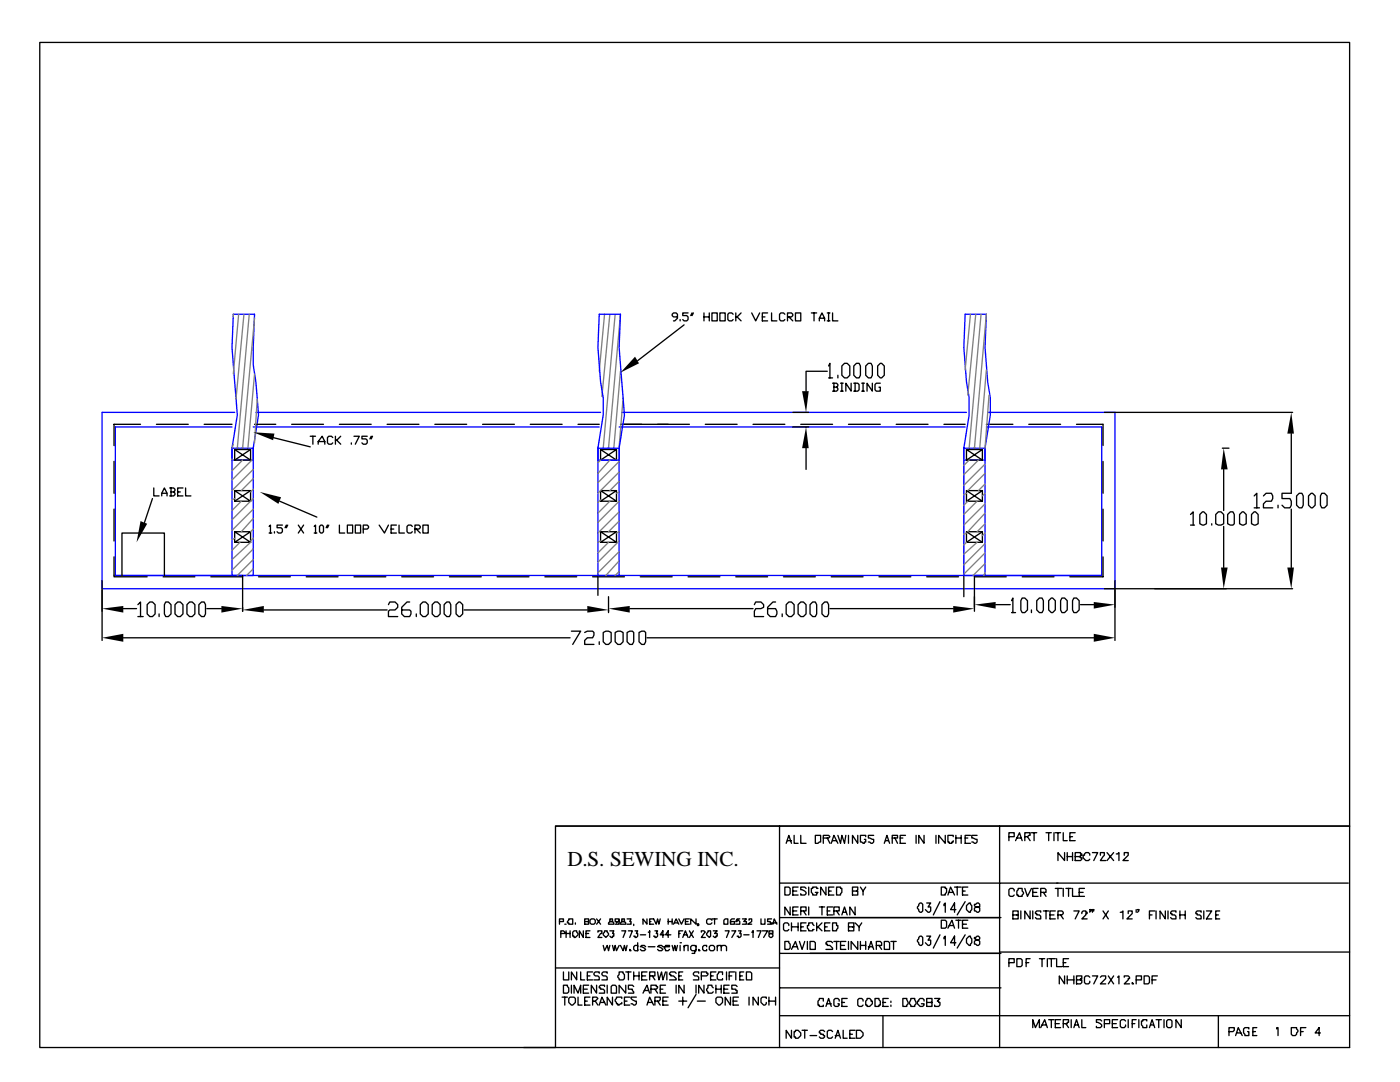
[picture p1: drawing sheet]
<svg xmlns="http://www.w3.org/2000/svg" width="279mm" height="216mm" viewBox="0 0 279 216" stroke-linecap="round" stroke-linejoin="round" font-family="sans-serif">
<defs><g id="words">
<text font-size="4.2" x="113.2" y="172.8">D.S. SEWING INC.</text>
</g></defs>
<g fill="none" stroke="#00f" stroke-width=".26">
<path d="M46.3 85.2h-23.3v29.6h196.9v-29.6h-23.1M46.3 91.5v-2.1v25.4h4.2v-25.4h-4.2l1.1-6.6-1.1-13.5 .3-6.6h4.2l-.3 10.1 .6 3.4 .5 6.6-1.1 6.6v2.1M46.3 91.8h4.2M46.8 82.3h-26.4v35.2h202.1v-35.2h-25.4M50.5 85.2h69.1M51.1 82.3h68.8M119.3 89.4h4.3v25.4h-4.3zM119.3 91.5v-2.1l1.1-6.6v-3.4l-.5-3.2-.6-6.9 .3-6.6h4.2l-.2 6.6 1 13.5-1 6.6v2.1M119.3 91.8h4.3M123.6 85.2h69M124.1 82.3h68.8M192.4 91.5v-2.1v25.4h4.2v-25.4h-4.2l1-6.6v-3.4l-.5-3.2-.5-6.9 .2-6.6h4.2l-.2 6.6 .5 6.9 .5 3.2v3.4l-1 6.6v2.1"/>
<path d="M192.4 91.8h4.2M22.8 114.8h25.6M194.5 114.8h25.4"/>
</g>
<g fill="none" stroke="#000" stroke-width=".26">
<path d="M7.9 8.5h261.4v156.3h-158.4v44.2h-103zM135.2 63.2h-.8l-.3-.2v-.3l.3-.3h.5l.3 .3v.8l-.5 .5h-.3M135.7 63.8v.2M136.5 64.8l-9.2 7.2M137.3 62.4h-1v.6h.8l.2 .2v.6l-.2 .2h-.6l-.2-.2M138.1 62.4l-.3 .6M138.4 62.4l-.3 .6M140.5 62.4v1.6M140.5 63.2h1.1M141.6 62.4v1.6M142.1 62.4h1v1.6h-1zM143.7 62.4h1v1.6h-1z"/>
<path d="M146.3 62.7l-.3-.3h-.5l-.2 .3v1.1l.2 .2h.5l.3-.2M146.8 62.4v1.6M147.1 63.2l.8 .8M147.9 62.4l-.8 .8h-.3M150 62.4l.8 1.6 .8-1.6M152.1 63.2h.6M153.2 62.4h-1.1v1.6h1.1M154 62.4v1.6h1M156.6 62.7l-.2-.3h-.6l-.2 .3v1.1l.2 .2h.6l.2-.2M157.2 63.2h.8l.2-.2v-.3l-.2-.3h-.8v1.6M157.4 63.2l.8 .8M158.8 62.4h1v1.6h-1z"/>
<path d="M161.9 62.4h1.1M162.5 62.4v1.6M163.5 64v-.5l.5-1.1 .6 1.1v.5M163.5 63.5h1.1M165.1 74.1h-4.2v4M165.1 64h.5M165.1 62.4h.5M165.4 73l.2-.5v2.9M165.4 75.4h.8M165.4 62.4v1.6M166.2 76.5h.8l.2 .2v.3l-.2 .3M166.2 62.4v1.6h1"/>
<path d="M166.4 77.3h.6l.2 .2v.3l-.2 .3h-.8M166.4 76.5v1.6M167.2 74.9v.5M167.7 76.5h.6M167.7 78.1h.6M168 73l.5-.5h.6l.5 .5v1.9l-.5 .5h-.6l-.5-.5zM168 76.5v1.6M169.9 76.5v1.6l-1.1-1.6v1.6M170.4 73l.5-.5h.5l.3 .5v1.9l-.3 .5h-.5l-.5-.5zM170.4 76.5h.8l.2 .2v1.1l-.2 .3h-.8M170.7 76.5v1.6M172 76.5h.5"/>
<path d="M172 78.1h.5M172.2 76.5v1.6M172.8 73l.5-.5h.5l.3 .5v1.9l-.3 .5h-.5l-.5-.5zM174.1 76.5v1.6l-1.1-1.6v1.6M175.2 73l.5-.5h.2l.6 .5v1.9l-.6 .5h-.2l-.5-.5zM175.7 76.5h-.8l-.3 .2v1.1l.3 .3h.8v-.8h-.3M22.8 92.1v6.3M28 84.7h-5.2v4.2M30.4 99.5l-1.6 4.7M30.7 97.4v1.6h1.1M31.2 84.7h6.4M32.3 99v-.6l.5-1 .5 1v.6"/>
<path d="M32.3 98.4h1M33.9 97.4h.8l.2 .2v.3l-.2 .3M34.1 98.2h.6l.2 .2v.3l-.2 .3h-.8M34.1 97.4v1.6M35.5 98.2h.5M36.5 97.4h-1v1.6h1M37 97.4v1.6h1.1M40.7 84.7h5.6M46.8 89.7h3.2v2.1M46.8 97.9h3.2v2.1M46.8 91.8h3.2M46.8 89.7v2.1"/>
<path d="M46.8 89.7l3.2 2.1M50 89.7l-3.2 2.1M50 97.9l-3.2 2.1M50.8 84.7h4.2M54.5 87.3l7.4 1.9M58.2 84.7h6.4M61.9 87h1.1M62.4 87v1.6M63.5 88.6v-.5l.8-1.1 .5 1.1v.5M63.5 88.1h1.3M66.4 87.3l-.3-.3h-.5l-.2 .3v1.1l.2 .2h.5l.3-.2M66.9 87v1.6"/>
<path d="M67.2 87.8l.8 .8M67.7 84.7h6.4M68 87l-.8 .8h-.3M70.1 88.4v.2M70.6 87h1.1l-.8 1.6M73.3 87h-1.1v.6h.8l.3 .2v.6l-.3 .2h-.5l-.3-.2M74.1 87l-.3 .6M74.3 87l-.2 .6M77.3 84.7h6.3M86.8 84.7h6.3M96.3 84.7h6.4M105.8 84.7h6.4"/>
<path d="M115.4 84.7h4.2M119.9 97.9h3.1v2.1M119.9 91.8v-2.1l3.1 2.1M119.9 89.7h3.1v2.1M119.9 91.8h3.1M123 97.9l-3.1 2.1M123 89.7l-3.1 2.1M123.8 84.7h13.8M140.8 84.7h6.3M150.3 84.7h6.3M158.2 82.3h3.2M158.2 85.2h3.2"/>
<path d="M159.8 84.7h6.4M160.9 89.4v4.3M169.3 84.7h6.4M178.9 84.7h6.3M188.4 84.7h4.2M192.9 89.7h3.2v2.1M192.9 91.8v-2.1l3.2 2.1M192.9 97.9h3.2v2.1M192.9 91.8h3.2M196.1 89.7l-3.2 2.1M196.1 97.9l-3.2 2.1M196.8 84.7h5.3"/>
<path d="M205.3 84.7h6.4M214.8 84.7h5.3v4.2M220.1 92.1v6.3M220.4 82.3h37.6M243.9 89.4h1.4M244.2 93.7v8.2M250.3 99l.5-.6v2.9M252.1 99l.6-.6h1l.3 .6v.5l-.3 .5h-1l-.6 .5v.8h1.9M257.7 86.5v11.9h-1.8v1.1h1.5l.3 .5v.8l-.3 .5h-1l-.5-.5M259.3 98.4h.5l.3 .6v1.8l-.3 .5h-.5l-.5-.5v-1.8zM261.1 99l.6-.6h.2l.6 .6v1.8l-.6 .5h-.2l-.6-.5zM263.8 98.4h.5l.5 .6v1.8l-.5 .5h-.5l-.3-.5v-1.8z"/>
<path d="M20.4 115.9v11.9M22.8 111.1v4h6.6M22.8 101.6v6.3M24.3 114.8v-8.4h8.5v8.4M32.5 115.1h6.4M42.1 115.1h6.3M46.8 100v-2.1l3.2 2.1M46.8 106.1h3.2v2.1M46.8 108.2v-2.1l3.2 2.1M46.8 100h3.2M46.8 108.2h3.2M48.4 114.8v7.2"/>
<path d="M50 106.1l-3.2 2.1M51.6 115.1h6.3M53.7 105l.3-.2v1.6M53.7 106.4h.5M54.8 106.1v.3M55.8 100l7.4 3.2M56.4 104.8h-1.1v.5h.8l.3 .3v.5l-.3 .3h-.5l-.3-.3M57.2 104.8l-.3 .5M57.4 104.8l-.2 .5M59.5 104.8l1.1 1.6M60.6 104.8l-1.1 1.6M61.1 115.1h6.4"/>
<path d="M62.7 105l.3-.2v1.6M62.7 106.4h.5M63.8 105l.2-.2h.3l.3 .2v1.1l-.3 .3h-.3l-.2-.3zM65.4 104.8l-.3 .5M65.6 104.8l-.2 .5M67.7 104.8v1.6h1.1M69.3 104.8h1.1v1.6h-1.1zM70.6 115.1h6.4M70.9 104.8h1.1v1.6h-1.1zM72.5 105.6h.8l.3-.3v-.3l-.3-.2h-.8v1.6M75.7 104.8l1 1.6 .8-1.6M78.1 105.6h.5"/>
<path d="M79.1 104.8h-1v1.6h1M79.6 104.8v1.6h1.1M80.2 115.1h6.3M82.3 105l-.3-.2h-.5l-.3 .2v1.1l.3 .3h.5l.3-.3M82.8 105.6h.8l.3-.3v-.3l-.3-.2h-.8v1.6M83.1 105.6l.8 .8M84.4 104.8h1.1v1.6h-1.1zM89.7 115.1h6.3M99.2 115.1h6.4M108.7 115.1h6.4M118.3 115.1h6.3M119.3 114.8v4"/>
<path d="M119.9 108.2v-2.1l3.1 2.1M119.9 106.1h3.1v2.1M119.9 100v-2.1l3.1 2.1M119.9 100h3.1M119.9 108.2h3.1M121.4 119.1v3.1M123 106.1l-3.1 2.1M127.8 115.1h6.3M137.3 115.1h6.4M146.8 115.1h6.4M156.4 115.1h6.3M165.9 115.1h6.3"/>
<path d="M175.4 115.1h6.4M184.9 115.1h6.4M192.4 114.8v4.3M192.9 100v-2.1l3.2 2.1M192.9 106.1h3.2v2.1M192.9 108.2v-2.1l3.2 2.1M192.9 100h3.2M192.9 108.2h3.2M194.5 115.1h6.3M194.5 114.8v7.2M196.1 106.1l-3.2 2.1M201.9 119.9l.2-.6v2.9"/>
<path d="M204 119.3h.5l.6 .6v1.8l-.6 .5h-.5l-.3-.5v-1.8zM204 115.1h6.3M206.9 119.9l.5-.6h.6l.2 .6v1.8l-.2 .5h-.6l-.5-.5zM209.3 119.9l.5-.6h.3l.5 .6v1.8l-.5 .5h-.3l-.5-.5zM211.9 119.3h.6l.5 .6v1.8l-.5 .5h-.6l-.2-.5v-1.8zM214.3 119.3h.5l.6 .6v1.8l-.6 .5h-.5l-.3-.5v-1.8zM220.1 111.1v4h-6.6M220.1 101.6v6.3M220.4 117.5h37.6M222.5 115.9v11.9M237.6 102.7l.5-.6v2.7M237.6 104.8h.8"/>
<path d="M239.4 102.7l.6-.6h.2l.6 .6v1.8l-.6 .3-.8-.3zM241.8 104.5v.3M242.6 102.7l.6-.6h.5l.5 .6v1.8l-.5 .3h-.5l-.6-.3zM244.2 105v8.2M245 102.7l.5-.6h.6l.2 .6v1.8l-.2 .3h-.6l-.5-.3zM247.4 102.7l.5-.6h.3l.5 .6v1.8l-.5 .3-.8-.3zM249.8 102.7l.5-.6h.3l.5 .6v1.8l-.5 .3-.8-.3zM250.3 101.3h1.1M255.1 100.8v.5M257.7 101.6v11.6M24.6 121.4h2.7M24.6 127.3h89.2"/>
<path d="M27.5 120.6l.5-.5v2.9M27.5 123h1.1M29.4 120.6l.5-.5h.5l.6 .5v1.9l-.6 .5h-.5l-.5-.5zM31.8 122.5v.5M33.1 120.1h.5l.5 .5v1.9l-.5 .5h-.5l-.3-.5v-1.9zM34.9 120.6l.6-.5h.5l.5 .5v1.9l-.5 .5h-.5l-.6-.5zM37.3 120.6l.5-.5h.6l.5 .5v1.9l-.5 .5h-.6l-.5-.5zM39.7 120.6l.5-.5h.5l.3 .5v1.9l-.3 .5h-.5l-.5-.5zM41.3 121.4h2.9M52.7 121.7h24.6M77.5 120.6l.3-.5h1l.6 .5v.6l-.6 .5h-1l-.3 .3v1h1.9M81.8 120.1h-.6l-1 1.1v1.3l.5 .5h1.1l.2-.5v-.5l-.2-.3h-1.6"/>
<path d="M83.1 122.5v.5M83.9 120.6l.5-.5h.5l.6 .5v1.9l-.6 .5h-.5l-.5-.5zM86.3 120.6l.5-.5h.5l.5 .5v1.9l-.5 .5h-.5l-.5-.5zM88.6 120.6l.6-.5h.5l.3 .5v1.9l-.3 .5h-.5l-.6-.5zM91 120.6l.5-.5h.3l.5 .5v1.9l-.5 .5h-.3l-.5-.5zM92.6 121.7h24.6M114 125.9h1.9l-1.6 2.7M116.7 126.2l.5-.3h1.1l.2 .3v.5l-.2 .6h-1.1l-.5 .5v.8h1.8M119.6 128.1v.5M120.4 126.2l.5-.3h.5l.6 .3v1.9l-.6 .5h-.5l-.5-.5zM122.8 126.2l.5-.3h.5l.6 .3v1.9l-.6 .5h-.5l-.5-.5zM125.1 126.2l.6-.3h.5l.3 .3v1.9l-.3 .5h-.5l-.6-.5z"/>
<path d="M125.7 121.4h24.6M127.5 126.2l.6-.3h.5l.3 .3v1.9l-.3 .5h-.5l-.6-.5zM129.1 127.3h89.2M150.5 120.6l.3-.5h1.1l.5 .5v.6l-.5 .2h-1.1l-.3 .6v1h1.9M154.8 120.1h-.5l-1.1 1.1v1.3l.5 .5h1.1l.2-.5v-.5l-.2-.6h-1.6M156.1 122.5v.5M156.9 120.6l.5-.5h.6l.5 .5v1.9l-.5 .5h-.6l-.5-.5zM159.3 120.6l.5-.5h.5l.6 .5v1.9l-.6 .5h-.5l-.5-.5zM161.7 120.6l.5-.5h.5l.3 .5v1.9l-.3 .5h-.5l-.5-.5zM164 120.6l.6-.5h.5l.3 .5v1.9l-.3 .5h-.5l-.6-.5zM165.6 121.4h24.6M198.7 120.6h2.9"/>
<path d="M201.9 122.2h.8M205.8 121.7v.5M215.6 120.6h2.7M110.9 164.8h158.4v44.2h-164.8M155.6 164.8v44.2M156.6 177h.8l.3 .3v1l-.3 .3h-.8zM156.9 168.3l.5-1.6 .6 1.6M157.2 167.7h.8M158.2 177.8h.8M158.5 166.7v1.6h.8M159.3 177h-1.1v1.6h1.1M159.8 166.7v1.6h1.1"/>
<path d="M160.9 177.3l-.3-.3h-.8v.5h.3l.8 .6v.2l-.3 .3h-.8v-.3M161.4 177v1.6M162.7 166.7h1.1v1.3h-.3l-.3 .3h-.5zM163.2 177.3h-.2v-.3h-.8v.3h-.3v.8l.3 .2v.3h.8v-.3l.2-.2h-.5M164.3 167.2h1.1l.2-.2-.2-.3h-1.1v1.6M164.8 177v1.6l-1-1.6v1.6M165.1 167.2l.5 1.1M165.4 177.8h.5M165.9 168.3l.5-1.6 .8 1.6M166.2 167.7h.8M166.4 177h-1v1.6h1M167 177h.7v.3h.3v.8l-.3 .2v.3h-.7z"/>
<path d="M167.2 166.7l.5 1.6 .3-1.6 .5 1.6 .3-1.6M169.3 166.7v1.6M170.1 177.8h.8l.3-.3v-.5h-1.1v1.6h1.1v-.8h-.3M171.2 166.7v1.6l-1.1-1.6v1.6M171.7 177l.5 .8v.8M172.8 167v-.3h-1.1v1.3l.8 .3v-.3h.3v-.5h-.3M172.8 177l-.6 .8M174.4 166.7h-1.1v.5l1.1 .3v.5l-.3 .3-.8-.3M176.5 168.3l.5-1.6 .5 1.6M176.7 167.7h.6M178.1 167.2h1v-.5h-1v1.6M178.6 167.2l.5 1.1"/>
<path d="M179.7 167.2h.5M180.7 166.7h-1v1.6h1M182.8 166.7v1.6M184.4 166.7v1.6l-1-1.6v1.6M186.8 166.7v1.6M187.6 179.9l-1.3 2.7M187.9 177h.7v.3h.3v.8l-.3 .2v.3h-.7zM188.6 166.7v1.6l-1.3-1.6v1.6M189.2 178.6l.5-1.6 .8 1.6M189.4 178.1h.8M190.2 167v-.3h-1v1.3h.2v.3h.6v-.3h.2v-.3M190.5 177h1.3"/>
<path d="M190.8 167.2h1M190.8 166.7v1.6M191 177v1.6M191.8 166.7v1.6M192.1 177.8h.5M192.6 167.2h.5M192.6 179.9l-1.6 2.7M193.1 177h-1v1.6h1M193.7 166.7h-1.1v1.6h1.1M195 166.7h-1.1v.5l1.1 .3v.5l-.3 .3-.8-.3M199.5 164.8v11.4h-43.9M201.3 167h1.1v-.8h-1.1v1.5"/>
<path d="M202.4 177.8v-.3l-.3-.2h-.5l-.3 .2v1.1l.3 .3h.5l.3-.3M202.7 167.7l.8-1.5 .5 1.5M202.9 167.2h.8M203.2 177.3h.8v.5l.3 .3-.3 .8h-.8v-.3h-.3v-.8l.3-.3zM204.5 177.3l.6 1.6 .7-1.6M204.5 167h.6l.2-.3h.3v-.5h-1.1v1.5M205.1 167l.5 .7M205.8 166.2h1.1M206.1 178.1h.8M206.4 166.2v1.5M207.2 177.3h-1.1v1.6h1.1M207.7 178.1h1.1v-.6l-.3-.2h-.8v1.6"/>
<path d="M208.2 178.1l.6 .8M208.8 166.2h1M209.3 166.2v1.5M210.3 166.2v1.5M210.6 177.3h1.3M210.6 166.2h1.1M210.9 176.2h58.2M211.1 176.2h-11.6v32.8M211.1 166.2v1.5M211.1 177.3v1.6M212.2 166.2v1.5h.8M212.2 177.3v1.6"/>
<path d="M212.5 170.1v1.6l-1.4-1.6v1.6M212.7 177.3h1.1M213 170.1v1.6M213 170.9h1M213.3 177.3v1.6M213.5 167h.5M214 177.3v1.6h1.1M214 170.1v1.6M214.6 170.9h1v-.2h.3v-.3h-.3v-.3h-1v1.6h1l.3-.3v-.2h-.3v-.3h-.2M214.6 166.2h-1.1v1.5h1.1M215.4 178.1h.8M216.4 177.3h-1v1.6h1"/>
<path d="M217.5 170.7v-.3l-.3-.3h-.5l-.3 .3v.3h-.2v.5l.5 .5h.5l.3-.3M218 170.1h1.1l-.8 1.6M219.6 170.7v-.6h.8v.6l-.8 1h1.1M220.9 170.1l1.3 1.6M222.2 170.1l-1.3 1.6M222.8 170.4h.2l.3-.3v1.6M224.4 170.7v-.6h.8v.6l-1.1 1h1.1M110.9 193.1h44.7M111.7 183.9h.7v-.5h-.7v1M111.9 186.3h.8v-.3l-.3-.3h-.5v1.4M112.2 199h1M112.4 196.6h.8v.2l.3 .3v.8l-.3 .3h-.8z"/>
<path d="M112.4 193.9v1.6h1.1v-1.6M112.7 184.4h.3zM112.7 199v1.6M113 185.7v1.4M113 186.3h.8M113.5 199.2a.94 .94 0 0 1 1.3 0v.8l-.5 .6h-.3l-.5-.6zM113.5 183.4h.8v1h-.8v-.3h-.3zM113.8 185.7v1.4M114 196.6v1.6M114.3 186l.3-.3h.5l.3 .8-.6 .6h-.2v-.3h-.3zM114.6 198.2v-1.6l.8 1.6 .5-1.6v1.6M114.8 184.1v.3"/>
<path d="M115.1 193.9v1.6l-1.1-1.6v1.6M115.4 199v1.6h.8M115.9 193.9v1.6h.8M116.4 185.7v1.4l-.8-1.4v1.4M116.4 197.4h.8M116.7 183.9h.8v-.5h-.8v1h.8v-.5h-.3M116.7 199.8h.5M116.9 186.3h.6M117.2 194.7h.5M117.5 196.6h-1.1v1.6h1.1M117.7 183.6a.66 .66 0 0 1 1.1 0v.5l-.3 .3h-.5l-.3-.3zM117.7 199h-1v1.6h1"/>
<path d="M117.7 185.7h-.8v1.4h.8M118.3 199.8h.5l.5-.6-.2-.2h-.8v1.6M118.3 193.9h-1.1v1.6h1.1M118.8 199.8l.5 .8M119.1 196.6v1.6l-1.1-1.6v1.6M119.1 183.4l.8 1M119.3 186v-.3h.8v.6h-.2l-.6 .8h.8M119.6 194.2v-.3h-.8l-.3 .3v.3l.3 .2h.5l.3 .3v.5h-1.1M119.9 183.4l-.8 1M120.4 188.6l.3 1.1 .5-1.1 .2 1.1 .3-1.1M120.7 185.7h.5v.3l.2 .3v.2l-.5 .6-.5-.6zM120.7 196.8v-.2h-.8l-.3 .2v.3h.3v.3h.5l.3 .2v.6h-1.1"/>
<path d="M121.2 194.2v-.3h-.8l-.3 .3v.3l.3 .2h.5l.3 .3v.5h-1.1M121.2 196.6v1.6M121.7 183.4v.5h.5l.3 .2v.3h-1.1v-.3l.3-.2h.5v-.5zM121.7 185.7h.8l-.3 .6h.3v.5h-.3v.3h-.2l-.3-.3M122 196.8l.2-.2h.6l.2 .2v1.4h-1zM122.2 199v1.6l-1-1.6v1.6M122.2 188.6l.3 1.1 .3-1.1 .2 1.1 .6-1.1M123.6 193.9h.8v.3l.2 .3v.8l-.2 .2h-.8v-.2l-.3-.3v-.3l.3-.2zM123.6 183.6v.3h-.3l-.3 .2v-.2h-.2v-.5h.8v1h-.8M123.8 188.6l.6 1.1 .2-1.1 .3 1.1 .2-1.1M124.1 183.4v.5h.5l.3 .2v.3h-1.1v-.3l.3-.2h.5v-.5zM124.1 199.2v-.2h-1.1v.2l-.2 .3v.3l.2 .2v.3h.3v.3l.8-.3v-.3"/>
<path d="M124.1 185.7h.8l-.5 1.4M124.6 199.8h.5M124.9 196.6v1.6l-1.3-1.6v1.6M124.9 193.9h1M125.1 183.4h.8l-.2 .5h.2v.5h-.8M125.4 185.7h.8l-.5 1.4M125.4 193.9v1.6M125.7 189.4l.2 .3h-.2zM125.7 199h-1.1v1.6h1.1M126.5 196.8l-.3-.2h-.8v.8h.8v.2l.3 .3v.3h-1.1M126.5 194.7h1M126.5 184.4v.3"/>
<path d="M126.5 193.9v1.6M126.7 185.7h.6l-.3 .6h.3v.5l-.3 .3h-.3v-.3h-.2M127 199h-1.1v.2l.3 .3 .8 .3v.5l-.3 .3-.8-.3M127.3 188.9v-.3h-.6l-.2 .3v.5l.2 .3h.6v-.3M127.3 188.1v1.6M127.5 193.9v1.6M127.8 186.5h1.1M128.1 194.7h.8M128.3 198.2l.8-1.6 .5 1.6M128.6 197.6h.8M128.9 188.9l-.3-.3h-.5l-.3 .3h.3l.8 .5-.3 .3h-.5l-.3-.3M129.1 193.9h-1v1.6h1"/>
<path d="M129.1 183.4v1l-.8-1v1M129.4 186h.2v-.3v1.4M129.4 188.9h1.3M129.6 194.7h1.1v-.8h-1.1v1.6M129.6 183.9h.3M129.9 197.4h1.1l.2-.3v-.3h-.2v-.2h-1.1v1.6M130.2 194.7l.5 .8M130.7 199.8h.8l.3-.3v-.5h-1.1v1.6M130.7 185.7h.5l-.2 .6h.2v.5l-.2 .3h-.3v-.3h-.3M130.7 197.4l.5 .8M131.2 193.9l.3 1.6 .5-1.6 .3 1.6 .5-1.6M131.2 199.8l.6 .8"/>
<path d="M131.8 183.4l-.3 1-.3-1-.2 1-.6-1h-.8v1h.8M131.8 197.4h.5M132.3 188.9l-.3-.3h-.5l-.3 .3 .8 .3 .3 .2-.3 .3h-.5l-.3-.3M132.3 199.8h.8M132.6 186.5h-.8l.5-.8v1.4M132.6 188.9h1v-.3h-.8v.3h-.2l.2 .8h.5l.3-.3M132.8 196.6h-1v1.6h1M133.1 193.9v1.6M133.3 199h-1v1.6h1M133.3 183.4v1M133.3 183.9h.8M133.9 186.5h-1.1l.5-.8v1.4"/>
<path d="M134.1 188.6l.3 1.1 .3-1.1 .2 1.1 .3-1.1M134.1 183.4v1M134.4 184.4l.5-1 .6 1M134.7 184.1h.5M134.9 194.2l-.2-.3h-.8l-.3 .3v.3h.3v.2h.5l.5 .6v.2h-1.3M134.9 196.6v1.6M135.5 183.4l.5 1 .5-1M135.5 199.8h1.6M135.5 194.7h.5M135.5 186.3h.2M135.7 188.1h.3zM135.7 188.6v1.1"/>
<path d="M136.3 193.9h-.8v1.6h.8M136.3 185.7h-.8v1.4M136.3 187.1l.5-1.4 .5 1.4M136.3 199v1.6M136.5 196.6v1.6l-1-1.6v1.6M136.5 188.9l.3-.3h.5v1.1M136.5 186.5h.6M136.5 188.6v1.1M136.8 183.9h.5M137.6 183.4h-.8v1h.8M137.6 185.7l.8 1.4M138.4 185.7l-.8 1.4"/>
<path d="M138.9 183.4v1l-1.1-1v1M138.9 188.6v1.1l-.3 .3v.2h-.5M138.9 188.9l-.3-.3h-.5l-.3 .3v.5l.3 .3h.5l.3-.3M138.9 196.6v1.6M138.9 198.4l-1.6 2.7M139.2 199.8h1.6M139.4 189.4l.3 .3h-.3zM139.4 194.2v-.3h-.8l-.2 .3v.3l.2 .2h.6l.2 .3v.5h-1M139.4 184.4h-.2h.2v.3h-.2M140 194.7h1l.3-.2v-.3h-.3v-.3h-1v1.6M140 186v-.3h.5l.3 .3-.8 1.1h.8M140.5 196.6v1.6l-1.1-1.6v1.6"/>
<path d="M141 188.9v-.3h-.5l-.3 .3v.5l.3 .3h.5v-.3M141.3 185.7h.5v1.1l-.2 .3-.6-.6zM141.6 188.9a.66 .66 0 0 1 1 0v.5l-.3 .3h-.5l-.2-.3zM141.8 194.7h.5M142.1 183.6l-.3-.2h-.5l-.3 .2v.5l.3 .3h.5l.3-.3M142.1 183.4h1M142.3 197.1l-.2-.3v-.2h-.8v.5l-.3 .3 .3 .8h.8l.2-.3M142.3 185.7h.8l-.5 .6h.5v.5h-.2v.3h-.3l-.3-.3M142.6 183.4v1M142.9 193.9h-1.1v1.6h1.1M142.9 197.4h1M142.9 196.6v1.6"/>
<path d="M143.1 199h.8l.3 .2v.8l-.5 .6h-.3l-.5-.6v-.8zM143.1 188.9l.3-.3h.5v1.1M143.1 188.6v1.1M143.9 188.9l.3-.3h.5l.3 .3v.8M143.9 196.6v1.6M144.2 194.5v-.6h-.8v.3l-.3 .3v.8l.3 .2h.8v-.2M144.5 183.6l.2-.2h.6v1h-.8zM144.5 197.4h.8M144.7 185.7h.8l-.5 1.4M145 193.9v1.6M145.5 196.6h-1v1.6h1M145.5 194.7h.5"/>
<path d="M145.8 199v1.6l-1.1-1.6v1.6M146 185.7h.8l-.8 1.4M146.3 199.8h.8M146.6 193.9h-1.1v1.6M146.6 183.4h-.6l-.2 .2v.8h.8v-.5h-.8v.2M146.8 193.9v1.6M147.1 196.8l-.3-.2h-.8v.8h.8v.2h.3v.6h-1.1M147.4 199h-1.1v1.6h1.1M147.4 185.7h.5l-.3 .6h.3v.5l-.3 .3h-.2v-.3h-.3M147.6 183.4h-.5l-.3 .5h.3v-.3h.3l.2 .3v.5h-.8M147.6 194.7h.6M148.2 183.4h.8l-.6 .5h.6v.5h-.8"/>
<path d="M148.4 193.9h-.8v1.6h.8M148.4 186.5h1.1M149 193.9h.8l.2 .3v1.3h-1zM149.5 183.6v-.2h.5v.5l-.8 .5h.8M149.5 199v1.6M150 186h.3v-.3v1.4M151.1 185.7h.8l-.6 1.4M151.3 199v1.6l-1-1.6v1.6M151.9 183.4v1h.8v-1M152.1 185.7h1.1l-.8 1.4M152.9 199.2v-.2h-.8l-.2 .2v.8l.5 .6h.3l.2-.3v-.3M153.5 185.7v.6h.5l.3 .2v.3l-.3 .3h-.3l-.2-.3v-.3l.2-.2h.6v-.6z"/>
<path d="M153.5 199.8h1.3M153.5 199v1.6M154 183.4h-.8v.5h.5v.2h.3v.3h-.8M154.3 184.4l.2-1 .5 1M154.3 184.1h.7M154.8 199v1.6M155.6 183.1h44.2M155.6 190.2h44.2M155.6 197.1h44.2M156.6 187.9h.8v.2l.3 .3v.8l-.3 .2h-.8zM157.4 184.7v-.3l-.2-.3h-.6l-.2 .3v1.1l.2 .2h.6l.2-.2M157.7 181v1.6l-1.1-1.6v1.6"/>
<path d="M158 189.4l.8-1.5 .5 1.5M158 184.1v1.6M158 184.9h1.3M158.2 181.8h.8M158.2 188.9h.8M159.3 181h-1.1v1.6h1.1M159.3 184.1v1.6M159.5 187.9l.6 1.5 .5-1.5M159.8 181.8h1.1v-.8h-1.1v1.6M159.8 184.9h.5M160.3 181.8l.6 .8M160.9 184.1h-1.1v1.6h1.1"/>
<path d="M161.1 187.9v1.5M161.4 181v1.6M161.7 187.9h.8l.2 .2v1.3h-1zM162.5 184.7l-.3-.3v-.3h-.8v.6h-.3v.5l.3 .3v.2h.8v-.2h.3M163 184.1v1.6M163.2 184.9l.8 .8M163.5 181h1.1M164 181v1.6M164 184.1l-1 1.1M164.3 199.8v-.6h-.8v.3l-.3 .3v.8h.3v.2h.8v-.2M164.6 184.9h.5M165.1 181.8h.5"/>
<path d="M165.6 184.1h-1v1.6h1M166.2 184.1h.8v.6h.2v.5l-.2 .3v.2h-.8zM166.2 181h-1.1v1.6h1.1M166.2 188.1l-.3-.2h-.8l-.3 .2v.3h.3v.2h.5l.6 .6v.2h-1.4M166.4 181.8h1.1v-.8h-1.1v1.6M166.4 187.9h1.1M167 181.8l.5 .8M167 187.9v1.5M167.5 199.8v-.3l-.3-.3h-.5l-.3 .3v1.1l.3 .2h.5l.3-.2v-.3h-.3M167.7 188.6h.8M168 182.6l.5-1.6 .6 1.6M168.3 182h.5"/>
<path d="M168.8 187.9h-1.1v1.5h1.1M169.1 199.2h-1.1v1.6h1.1M169.3 184.9h1.1v-.8h-1.1v1.6h1.1v-.8h-.3M169.3 187.9v1.5M170.7 181v1.6l-1.1-1.6v1.6M170.7 184.1l.7 .8v.8M171.2 187.9v1.5l-1.3-1.5v1.5M171.7 188.6h1.1M171.7 187.9v1.5M172 184.1l-.6 .8M172.2 199.8v-.3l-.2-.3h-.6l-.2 .3v1.1l.2 .2h.6l.2-.2M172.8 187.9v1.5"/>
<path d="M173 199.2h.6l.2 .3v.3h.3v.5l-.5 .5h-.6v-.2h-.2v-.8l.2-.3zM173.3 189.4l.5-1.5 .6 1.5M173.3 188.9h.8M174.6 199.2h.8v.3l.3 .3v.8h-.3v.2h-.8zM174.9 188.6h1v-.5l-.2-.2h-.8v1.5M175.4 188.6l.5 .8M176.5 187.9h.8l.2 .2v1.3h-1zM177.3 199.2h-1.1v1.6h1.1M177.8 199.8v.2zM177.8 187.9h1.1M178.3 187.9v1.5M180.2 199.2h.8l.2 .8-.2 .8h-.8z"/>
<path d="M181.8 199.2h.8l.2 .8-.2 .8h-.8v-.2l-.3-.3zM183.4 180.4l.2-.2h.3l.2 .2v1.4l-.2 .2h-.3l-.2-.2v-.3l-.3-.3zM183.4 187.1l.2-.3h.3l.2 .3v1.3l-.2 .2h-.3l-.2-.2v-.3l-.3-.2zM184.4 199.8v-.3l-.3-.3h-.5l-.2 .3v.3h-.3v.5l.5 .5h.5l.3-.2v-.3h-.5M184.9 180.2h.8l-.5 .8h.5v.8l-.2 .2h-.3l-.5-.5M184.9 186.8h.8l-.5 .8h.5v.8l-.2 .2h-.3l-.5-.5M186.5 199.2h1.1l-.5 .6h.2v.2h.3v.6l-.3 .2h-.8v-.2M187.6 186.5l-1.3 2.7M187.9 183.6h.7l.3 .3v1l-.3 .3h-.7zM188.4 180.7v-.3l.2-.2v1.8M188.4 187.3v-.2l.2-.3v1.8M189.2 185.2l.8-1.6 .5 1.6"/>
<path d="M189.4 184.7h.8M190.8 181.5h-1.1l.8-1.3v1.8M190.8 188.1h-1.1l.8-1.3v1.8M190.8 183.6h1M191.3 183.6v1.6M192.1 184.4h.8M192.6 186.5l-1.6 2.7M192.9 180.7l.5-.5h.3v.2l.2 .3v.8l-.2 .3v.2h-.3l-.5-.5zM192.9 187.3l.5-.5h.3v.3l.2 .2v.8l-.2 .3v.2h-.3l-.5-.5zM193.1 183.6h-1v1.6h1M194.5 180.4v.3l.2 .3h.6l.2 .2v.6l-.2 .2-.8-.2v-.6l.2-.2h.8v-.6l-.2-.2zM194.5 187.1v.2h.2v.3h.6l.2 .3v.5l-.2 .2-.8-.2v-.5l.2-.3h.6l.2-.3v-.2l-.2-.3z"/>
<path d="M199.5 190h69.8M201.3 192.1h1.1v-.8h-1.1v1.6M202.1 182.6h1.1v-.8h-1.1v1.6h1.1v-.8h-.3M202.9 191.3h.8l.3 .3v1l-.3 .3h-.8zM203.7 181.8v1.6M204.8 192.1h.5M205.6 191.3h-.8v1.6M205.6 181.8v1.6l-1.1-1.6v1.6M206.1 181.8v1.6M207.4 191.3h1.1M207.7 182v-.2h-.8l-.3 .2v.3h.3v.3h.5l.3 .2v.6h-.8l-.3-.3M208 191.3v1.6"/>
<path d="M208.2 181.8h1.1M208.8 181.8v1.6M209 191.3v1.6M209.3 191.3h1.3M209.5 182.6h.8M209.8 191.3v1.6M210.6 181.8h-1.1v1.6h1.1M210.9 191.3v1.6h1M211.1 182.6h.8l.3-.3v-.3l-.3-.2h-.8v1.6M211.7 182.6l.5 .8M212.2 192.1h.5M212.5 194.7v1.6l-1.1-1.6v1.6"/>
<path d="M213 195.5h1.3M213 194.7v1.6M213.3 191.3h-1.1v1.6h1.1M214.3 181.8h1.1l-.8 1.6M214.3 194.7v1.6M214.8 195.5h.8v-.2h.3v-.6h-1.1v1.6h.8l.3-.2v-.6h-.3M215.9 182.3v-.3l.3-.2h.5v.2h.3v.3h-.3v.3l-.8 .8h1.1M217.5 195l-.3-.3h-.5l-.3 .3v1.1l.3 .2h.5l.3-.2v-.3M217.8 181.5h-.3h.3v.3h-.3v.2M218 194.7h1.1l-.8 1.6M218.3 181.5h-.3h.3v.3h-.3v.2M219.6 195l.3-.3h.8v.6l-1.1 1h1.1"/>
<path d="M220.1 181.8l1.1 1.6M221.2 194.7l1 1.6M221.2 181.8l-1.1 1.6M222.2 194.7l-1 1.6M223 195l.3-.3v1.6M223.6 182h.2l.3-.2v1.6M224.4 195v-.3h.8l.2 .3v.3h-.2v.2l-.8 .8h1M225.2 182.3v-.5h.8v.5l-1.1 1.1h1.1M226 196.1l.2 .2h-.2zM226.7 195.5h1.1v-.8h-1.1v1.6M226.7 181.5v.5M227.3 181.5h-.3h.3v.3l-.3 .2"/>
<path d="M228.3 194.7h.8l.3 .3v1.1l-.3 .2h-.8zM229.4 182.6h.5M229.9 195.5h.8M230.5 181.8h-1.1v1.6M230.7 181.8v1.6M231 194.7h-1.1v1.6M232.6 181.8v1.6l-1.1-1.6v1.6M233.1 181.8v1.6M234.7 182v-.2h-.8l-.3 .2v.3h.3v.3h.5l.3 .2v.6h-.8l-.3-.3M235.5 182.6h1M235.5 181.8v1.6M236.5 181.8v1.6"/>
<path d="M239.7 182v-.2h-.8l-.2 .2v.3h.2v.3h.5l.3 .2v.6h-.8l-.2-.3M240.2 181.8v1.6M240.8 181.8h1l-1 1.6h1M242.6 182.6h.6M243.4 181.8h-.8v1.6h.8M119.6 200.6l.5-1.6 .8 1.6M119.9 200h.8M129.1 200.6l.5-1.6 .8 1.6M129.4 200h.8M155.6 202.7h113.7M158 205.6v1.6l-1.1-1.6v1.6M158.5 205.8h.3v-.2h.5l.5 .5v.5l-.5 .6h-.5v-.3h-.3z"/>
<path d="M160.1 205.6h1M160.6 205.6v1.6M161.7 206.6h1.3M164.6 205.8l-.3-.2h-.5l-.3 .2v.3h.3v.3h.5v.2h.3v.3l-.3 .3h-.5l-.3-.3M164.8 200.8l.6-1.6 .5 1.6M165.1 200.3h.8M166.2 205.8l-.3-.2h-.5l-.3 .2v1.1l.3 .3h.5l.3-.3M166.7 207.2l.5-1.6 .5 1.6M166.7 206.6h.8M168 200h.5M168.3 205.6v1.6h.8M169.6 206.4h.5"/>
<path d="M170.7 205.6h-1.1v1.6h1.1M170.9 205.6h.8l.5 .5v.5l-.5 .6h-.8zM176.2 202.7v6.3M176.2 200h.5M177.8 200.6v.2M184.9 200h1.1v-.8h-1.1v1.6h1.1v-.8h-.3M206.1 205.1v-1.6l.5 1.6 .8-1.6v1.6M207.7 205.1l.8-1.6 .5 1.6M208 204.5h.8M209.3 203.5h1M209.8 203.5v1.6M210.6 204.3h.8"/>
<path d="M211.7 203.5h-1.1v1.6h1.1M212.2 204.3h.8v-.3h.3v-.5h-1.1v1.6M212.7 204.3l.6 .8M213.8 203.5v1.6M214.3 205.1l.5-1.6 .6 1.6M214.6 204.5h.5M215.9 203.5v1.6h.8M219.9 203.7l-.3-.2h-.8v.5h.3l.8 .5v.3l-.3 .3h-.8v-.3M220.4 204.3h1.1v-.8h-1.1v1.6M222 204.3h.8M223 203.5h-1v1.6h1M224.6 203.7l-.2-.2h-.6l-.2 .2v1.1l.2 .3h.6l.2-.3v-.3"/>
<path d="M225.2 203.5v1.6M226 204.3h.5M226.7 203.5h-.7v1.6M227.3 203.5v1.6M228.9 203.7v-.2h-.8v.2h-.3v.8l.3 .3v.3h.8v-.6M229.4 205.1l.5-1.6 .6 1.6M229.7 204.5h.5M230.7 203.5h1.1M231.2 203.5v1.6M232.3 203.5v1.6M232.8 203.7l.3-.2h.5l.3 .2v1.1l-.3 .3h-.5l-.3-.3zM235.7 203.5v1.6l-1-1.6v1.6"/>
<path d="M243.2 202.7v6.3M245.3 205.8h.8l.2-.2v-.5h-1v1.5M246.6 206.6l.5-1.5 .8 1.5M246.9 206.1h.7M249.2 205.3v-.2h-.8l-.2 .2v.8l.2 .3v.2h.8v-.8h-.2M250 205.8h.6M250.8 205.1h-.8v1.5h.8M254.8 205.3v-.2h.3v1.5M257.7 205.1h1.1v.2l.2 .3v.2l-.5 .8h-.5l-.3-.2zM259.6 205.8h.5M260.6 205.1h-1v1.5M263.5 206.1h-1l.8-1v1.5"/>
</g>
<g fill="none" stroke="#808080" stroke-width=".26">
<path d="M46.6 62.7v.5M47.6 62.7l-1 11.9M48.7 62.7l-1.6 16.9M49.7 62.7l-2.3 26.7M50.8 63.5l-2.4 25.9M50.8 74.6l-1.3 14.8M51.3 79.6l-.5 8.8M120.7 62.7l-1.1 11.4M121.7 62.7l-1.6 16.4M122.8 62.7l-2.4 26.7M123.8 62.7l-2.4 26.7M123.8 74.1l-1.3 15.3"/>
<path d="M124.4 79.4l-.8 9.8M193.7 62.7l-1.1 11.1M194.7 62.7l-1.6 16.1M195.8 62.7l-2.4 26.7M196.8 62.7l-2.3 26.7M196.8 73.8l-1.3 15.6M197.4 78.8l-.8 10.6M46.3 91.5v.3M46.6 88.6l-.3 .8M46.8 99.5l-.5 .2M48.4 91.8l-2.1 2.1M50.3 91.8l-4 4"/>
<path d="M50.5 93.7l-4.2 4.2M50.5 95.5l-2.3 2.4M50.5 97.6l-.5 .6M50.5 99.5l-4.2 4.2M119.3 89.2v.2M119.9 91.8l-.6 .5M119.9 99.7l-.6 .6M121.7 91.8l-2.4 2.7M123.6 92.1l-4.3 4.2M123.6 94.2l-4.3 4.2M123.6 96l-1.9 1.9M123.6 98.2l-.6 .2"/>
<path d="M192.9 98.4l-.5 .3M193.4 91.8l-1 1.1M195.3 91.8l-2.9 2.9M196.6 92.6l-4.2 4.2M196.6 94.5l-3.5 3.4M196.6 96.6l-1.3 1.3M196.6 98.4l-.5 .6M46.8 107.4l-.5 .3M47.9 108.2l-1.6 1.6M48.2 100l-1.9 1.9M50 108.2l-3.7 3.5M50.5 101.6l-4.2 4.2"/>
<path d="M50.5 103.5l-2.3 2.6M50.5 105.6l-.5 .5M50.5 107.4l-.5 .5M50.5 109.5l-4.2 4.3M50.5 111.7l-3.1 3.1M50.5 113.5l-1.3 1.3M119.9 107.9l-.6 .3M121.4 108.2l-2.1 2.1M121.7 100l-2.4 2.4M123.6 100l-4.3 4.2M123.6 102.1l-4.3 4.3M123.6 106.1l-.6 .3"/>
<path d="M123.6 104l-2.2 2.1M123.6 107.9l-4.3 4.3M123.6 110.1l-4.3 4.2M123.6 111.9l-2.7 2.9M123.6 114l-.8 .8M192.9 106.4l-.5 .2M192.9 108.2l-.5 .5M193.1 100l-.7 .8M195 100l-2.6 2.7M195 108.2l-2.6 2.4M196.6 100.5l-4.2 4.3M196.6 102.4l-3.5 3.7"/>
<path d="M196.6 104.5l-1.6 1.6M196.6 106.4l-.5 .5M196.6 108.5l-4.2 4.2M196.6 110.3l-4.2 4.3M196.6 112.4l-2.4 2.4M196.6 114.3l-.3 .5"/>
</g>
<g fill="#000">
<path d="M126.7 71.2l.8 1.3-3.7 1.8zM160.1 78.1h1.3l-.5 4.2zM50.5 86.3l4.3 .2-.3 1.3zM160.9 85.2l.5 4.2h-1.3zM244.2 89.4l.8 4.3h-1.3zM257.7 82.3l.5 4.2h-1.3zM28 104l1.4 .5-2.1 3.7zM51.9 98.2l4.2 1-.5 1.3zM243.7 113.2h1.3l-.8 4.3zM256.9 113.2h1.3l-.5 4.3zM20.4 121.4l4.2-.5v1.3zM20.4 127.3l4.2-.8v1.6z"/>
<path d="M44.2 120.9l4.2 .5-4.2 .8zM48.4 121.7l4.3-.8v1.3zM117.2 120.9l4.2 .8-4.2 .5zM121.4 121.4l4.3-.5v1.3zM190.2 120.9l4.3 .5-4.3 .8zM194.5 120.6l4.2-.5v1.3zM218.3 120.1l4.2 .5-4.2 .8zM218.3 126.5l4.2 .8-4.2 .8z"/>
</g>
<use href="#words"/>
</svg>
